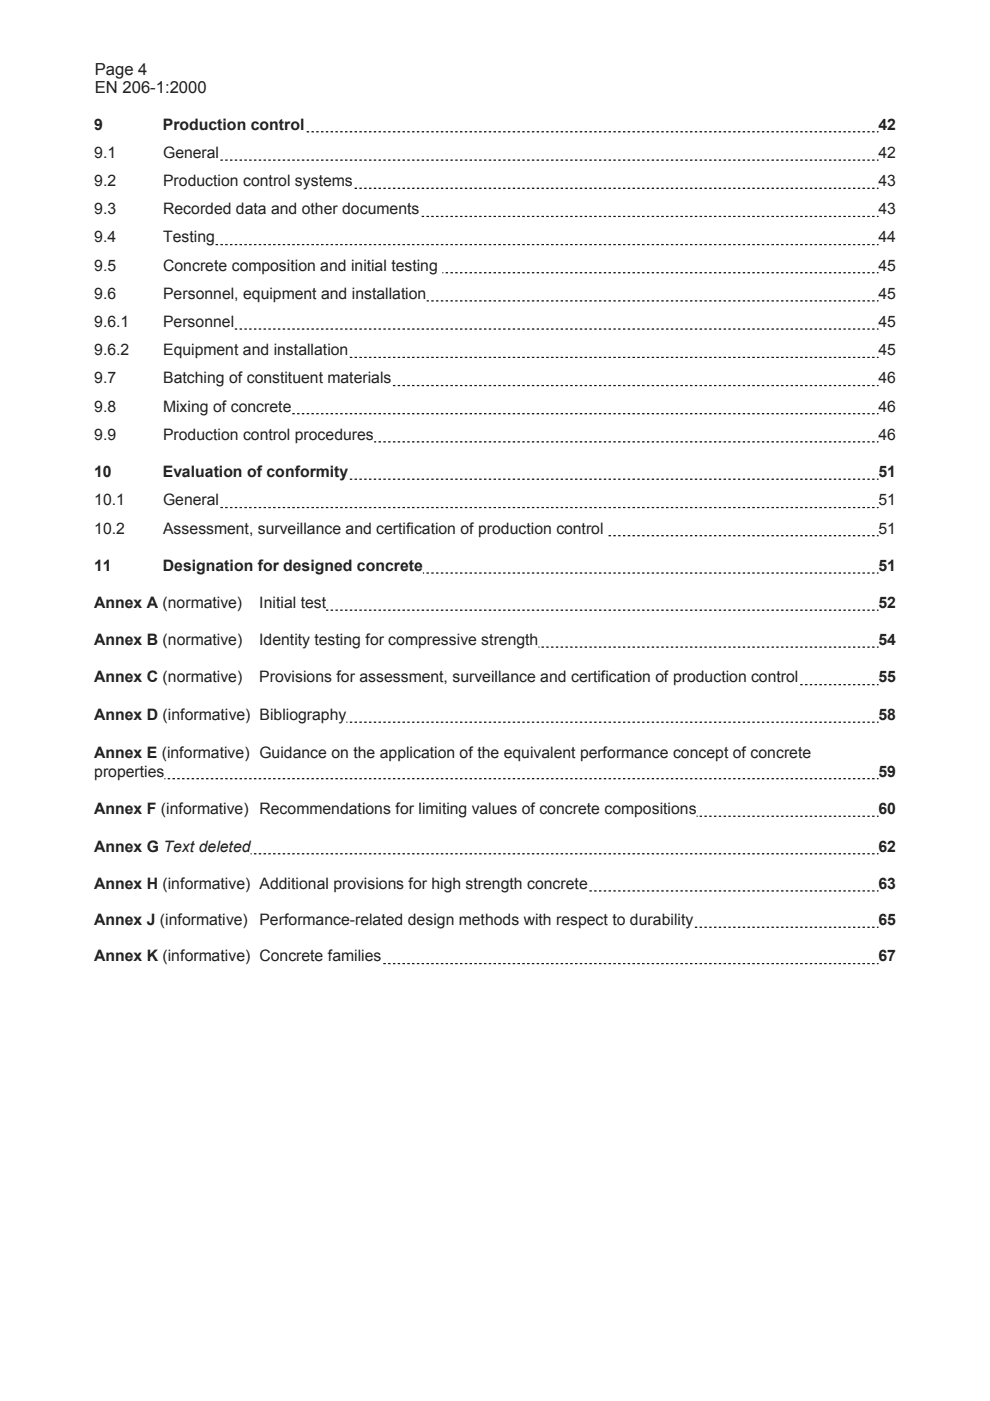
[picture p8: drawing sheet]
<svg xmlns="http://www.w3.org/2000/svg" width="210mm" height="297mm" viewBox="0 0 210 297" stroke-linecap="round" stroke-linejoin="round" font-family="sans-serif">
<defs><g id="words">
<g font-size="3.5" fill="#231f20">
<text x="20.1" y="15.9">Page 4</text>
<text x="20.1" y="19.8">EN 206-1:2000</text>
</g>
<g font-size="3.3" fill="#231f20">
<text x="20" y="27.5">9</text>
<text x="34.5" y="27.5">Production control</text>
<text x="186.3" y="27.5">42</text>
<text x="20" y="33.5">9.1</text>
<text x="34.6" y="33.5">General</text>
<text x="186.3" y="33.5">42</text>
<text x="20" y="39.5">9.2</text>
<text x="34.6" y="39.5">Production control systems</text>
<text x="186.3" y="39.5">43</text>
<text x="20" y="45.4">9.3</text>
<text x="34.6" y="45.4">Recorded data and other documents</text>
<text x="186.3" y="45.4">43</text>
<text x="20" y="51.4">9.4</text>
<text x="34.6" y="51.4">Testing</text>
<text x="186.3" y="51.4">44</text>
<text x="20" y="57.4">9.5</text>
<text x="34.6" y="57.4">Concrete composition and initial testing</text>
<text x="186.3" y="57.4">45</text>
<text x="20" y="63.3">9.6</text>
<text x="34.6" y="63.3">Personnel, equipment and installation</text>
<text x="186.3" y="63.3">45</text>
<text x="20" y="69.3">9.6.1</text>
<text x="34.6" y="69.3">Personnel</text>
<text x="186.3" y="69.3">45</text>
<text x="20" y="75.3">9.6.2</text>
<text x="34.6" y="75.3">Equipment and installation</text>
<text x="186.3" y="75.3">45</text>
<text x="20" y="81.3">9.7</text>
<text x="34.6" y="81.3">Batching of constituent materials</text>
<text x="186.3" y="81.3">46</text>
<text x="20" y="87.2">9.8</text>
<text x="34.6" y="87.2">Mixing of concrete</text>
<text x="186.3" y="87.2">46</text>
<text x="20" y="93.2">9.9</text>
<text x="34.6" y="93.2">Production control procedures</text>
<text x="186.3" y="93.2">46</text>
<text x="20" y="101.1">10</text>
<text x="34.5" y="101.1">Evaluation of conformity</text>
<text x="186.3" y="101.1">51</text>
<text x="20" y="107.1">10.1</text>
<text x="34.6" y="107.1">General</text>
<text x="186.3" y="107.1">51</text>
<text x="20" y="113.1">10.2</text>
<text x="34.6" y="113.1">Assessment, surveillance and certification of production control</text>
<text x="186.3" y="113.1">51</text>
<text x="20" y="121">11</text>
<text x="34.5" y="121">Designation for designed concrete</text>
<text x="186.3" y="121">51</text>
<text x="20" y="128.9">Annex A (normative)</text>
<text x="55" y="128.9">Initial test</text>
<text x="186.3" y="128.9">52</text>
<text x="20" y="136.7">Annex B (normative)</text>
<text x="55" y="136.7">Identity testing for compressive strength</text>
<text x="186.3" y="136.7">54</text>
<text x="20" y="144.7">Annex C (normative)</text>
<text x="55" y="144.7">Provisions for assessment, surveillance and certification of production control</text>
<text x="186.3" y="144.7">55</text>
<text x="20" y="152.7">Annex D (informative) Bibliography</text>
<text x="186.3" y="152.7">58</text>
<text x="20" y="160.7">Annex E (informative) Guidance on the application of the equivalent performance concept of concrete</text>
<text x="20" y="164.6">properties</text>
<text x="186.3" y="164.6">59</text>
<text x="20" y="172.6">Annex F (informative) Recommendations for limiting values of concrete compositions</text>
<text x="186.3" y="172.6">60</text>
<text x="20" y="180.6">Annex G Text deleted</text>
<text x="186.3" y="180.6">62</text>
<text x="20" y="188.4">Annex H (informative) Additional provisions for high strength concrete</text>
<text x="186.3" y="188.4">63</text>
<text x="20" y="196.1">Annex J (informative)</text>
<text x="55" y="196.1">Performance-related design methods with respect to durability</text>
<text x="186.3" y="196.1">65</text>
<text x="20" y="203.8">Annex K (informative) Concrete families</text>
<text x="186.3" y="203.8">67</text>
</g>
</g></defs>
<g fill="none" stroke="#000" stroke-width=".51">
<path d="M47 33.8v.3M48 33.8v.3M49 33.8v.3M50 33.8v.3M51.1 33.8v.3M52.1 33.8v.3M53.1 33.8v.3M54.1 33.8v.3M55.1 33.8v.3M56.1 33.8v.3M57.1 33.8v.3M58.2 33.8v.3"/>
<path d="M59.2 33.8v.3M60.2 33.8v.3M61.2 33.8v.3M62.2 33.8v.3M63.2 33.8v.3M64.3 33.8v.3M65.3 27.8v.3M65.3 33.8v.3M66.3 27.8v.3M66.3 33.8v.3M67.3 27.8v.3M67.3 33.8v.3"/>
<path d="M68.3 27.8v.3M68.3 33.8v.3M69.3 27.8v.3M69.3 33.8v.3M70.4 27.8v.3M70.4 33.8v.3M71.4 27.8v.3M71.4 33.8v.3M72.4 27.8v.3M72.4 33.8v.3M73.4 27.8v.3M73.4 33.8v.3"/>
<path d="M74.4 27.8v.3M74.4 33.8v.3M75.4 27.8v.3M75.4 33.8v.3M75.4 39.8v.2M76.5 27.8v.3M76.5 33.8v.3M76.5 39.8v.2M77.5 27.8v.3M77.5 33.8v.3M77.5 39.8v.2M78.5 27.8v.3"/>
<path d="M78.5 33.8v.3M78.5 39.8v.2M79.5 27.8v.3M79.5 33.8v.3M79.5 39.8v.2M80.5 27.8v.3M80.5 33.8v.3M80.5 39.8v.2M81.5 27.8v.3M81.5 33.8v.3M81.5 39.8v.2M82.5 27.8v.3"/>
<path d="M82.5 33.8v.3M82.5 39.8v.2M83.6 27.8v.3M83.6 33.8v.3M83.6 39.8v.2M84.6 27.8v.3M84.6 33.8v.3M84.6 39.8v.2M85.6 27.8v.3M85.6 33.8v.3M85.6 39.8v.2M86.6 27.8v.3"/>
<path d="M86.6 33.8v.3M86.6 39.8v.2M87.6 27.8v.3M87.6 33.8v.3M87.6 39.8v.2M88.6 27.8v.3M88.6 33.8v.3M88.6 39.8v.2M89.7 27.8v.3M89.7 33.8v.3M89.7 39.8v.2M90.7 27.8v.3"/>
<path d="M90.7 33.8v.3M90.7 39.8v.2M91.7 27.8v.3M91.7 33.8v.3M91.7 39.8v.2M92.7 27.8v.3M92.7 33.8v.3M92.7 39.8v.2M93.7 27.8v.3M93.7 33.8v.3M93.7 39.8v.2M94.7 27.8v.3"/>
<path d="M94.7 33.8v.3M94.7 39.8v.2M95.8 27.8v.3M95.8 33.8v.3M95.8 39.8v.2M96.8 27.8v.3M96.8 33.8v.3M96.8 39.8v.2M97.8 27.8v.3M97.8 33.8v.3M97.8 39.8v.2M98.8 27.8v.3"/>
<path d="M98.8 33.8v.3M98.8 39.8v.2M99.8 27.8v.3M99.8 33.8v.3M99.8 39.8v.2M100.8 27.8v.3M100.8 33.8v.3M100.8 39.8v.2M101.9 27.8v.3M101.9 33.8v.3M101.9 39.8v.2M102.9 27.8v.3"/>
<path d="M102.9 33.8v.3M102.9 39.8v.2M103.9 27.8v.3M103.9 33.8v.3M103.9 39.8v.2M104.9 27.8v.3M104.9 33.8v.3M104.9 39.8v.2M105.9 27.8v.3M105.9 33.8v.3M105.9 39.8v.2M106.9 27.8v.3"/>
<path d="M106.9 33.8v.3M106.9 39.8v.2M107.9 27.8v.3M107.9 33.8v.3M107.9 39.8v.2M109 27.8v.3M109 33.8v.3M109 39.8v.2M110 27.8v.3M110 33.8v.3M110 39.8v.2M111 27.8v.3"/>
<path d="M111 33.8v.3M111 39.8v.2M112 27.8v.3M112 33.8v.3M112 39.8v.2M113 27.8v.3M113 33.8v.3M113 39.8v.2M114 27.8v.3M114 33.8v.3M114 39.8v.2M115.1 27.8v.3"/>
<path d="M115.1 33.8v.3M115.1 39.8v.2M116.1 27.8v.3M116.1 33.8v.3M116.1 39.8v.2M117.1 27.8v.3M117.1 33.8v.3M117.1 39.8v.2M118.1 27.8v.3M118.1 33.8v.3M118.1 39.8v.2M119.1 27.8v.3"/>
<path d="M119.1 33.8v.3M119.1 39.8v.2M120.1 27.8v.3M120.1 33.8v.3M120.1 39.8v.2M121.2 27.8v.3M121.2 33.8v.3M121.2 39.8v.2M122.2 27.8v.3M122.2 33.8v.3M122.2 39.8v.2M123.2 27.8v.3"/>
<path d="M123.2 33.8v.3M123.2 39.8v.2M124.2 27.8v.3M124.2 33.8v.3M124.2 39.8v.2M125.2 27.8v.3M125.2 33.8v.3M125.2 39.8v.2M126.2 27.8v.3M126.2 33.8v.3M126.2 39.8v.2M127.3 27.8v.3"/>
<path d="M127.3 33.8v.3M127.3 39.8v.2M128.3 27.8v.3M128.3 33.8v.3M128.3 39.8v.2M129.3 27.8v.3M129.3 33.8v.3M129.3 39.8v.2M130.3 27.8v.3M130.3 33.8v.3M130.3 39.8v.2M131.3 27.8v.3"/>
<path d="M131.3 33.8v.3M131.3 39.8v.2M132.3 27.8v.3M132.3 33.8v.3M132.3 39.8v.2M133.3 27.8v.3M133.3 33.8v.3M133.3 39.8v.2M134.4 27.8v.3M134.4 33.8v.3M134.4 39.8v.2M135.4 27.8v.3"/>
<path d="M135.4 33.8v.3M135.4 39.8v.2M136.4 27.8v.3M136.4 33.8v.3M136.4 39.8v.2M137.4 27.8v.3M137.4 33.8v.3M137.4 39.8v.2M138.4 27.8v.3M138.4 33.8v.3M138.4 39.8v.2M139.4 27.8v.3"/>
<path d="M139.4 33.8v.3M139.4 39.8v.2M140.5 27.8v.3M140.5 33.8v.3M140.5 39.8v.2M141.5 27.8v.3M141.5 33.8v.3M141.5 39.8v.2M142.5 27.8v.3M142.5 33.8v.3M142.5 39.8v.2M143.5 27.8v.3"/>
<path d="M143.5 33.8v.3M143.5 39.8v.2M144.5 27.8v.3M144.5 33.8v.3M144.5 39.8v.2M145.5 27.8v.3M145.5 33.8v.3M145.5 39.8v.2M146.6 27.8v.3M146.6 33.8v.3M146.6 39.8v.2M147.6 27.8v.3"/>
<path d="M147.6 33.8v.3M147.6 39.8v.2M148.6 27.8v.3M148.6 33.8v.3M148.6 39.8v.2M149.6 27.8v.3M149.6 33.8v.3M149.6 39.8v.2M150.6 27.8v.3M150.6 33.8v.3M150.6 39.8v.2M151.6 27.8v.3"/>
<path d="M151.6 33.8v.3M151.6 39.8v.2M152.7 27.8v.3M152.7 33.8v.3M152.7 39.8v.2M153.7 27.8v.3M153.7 33.8v.3M153.7 39.8v.2M154.7 27.8v.3M154.7 33.8v.3M154.7 39.8v.2M155.7 27.8v.3"/>
<path d="M155.7 33.8v.3M155.7 39.8v.2M156.7 27.8v.3M156.7 33.8v.3M156.7 39.8v.2M157.7 27.8v.3M157.7 33.8v.3M157.7 39.8v.2M158.7 27.8v.3M158.7 33.8v.3M158.7 39.8v.2M159.8 27.8v.3"/>
<path d="M159.8 33.8v.3M159.8 39.8v.2M160.8 27.8v.3M160.8 33.8v.3M160.8 39.8v.2M161.8 27.8v.3M161.8 33.8v.3M161.8 39.8v.2M162.8 27.8v.3M162.8 33.8v.3M162.8 39.8v.2M163.8 27.8v.3"/>
<path d="M163.8 33.8v.3M163.8 39.8v.2M164.8 27.8v.3M164.8 33.8v.3M164.8 39.8v.2M165.9 27.8v.3M165.9 33.8v.3M165.9 39.8v.2M166.9 27.8v.3M166.9 33.8v.3M166.9 39.8v.2M167.9 27.8v.3"/>
<path d="M167.9 33.8v.3M167.9 39.8v.2M168.9 27.8v.3M168.9 33.8v.3M168.9 39.8v.2M169.9 27.8v.3M169.9 33.8v.3M169.9 39.8v.2M170.9 27.8v.3M170.9 33.8v.3M170.9 39.8v.2M172 27.8v.3"/>
<path d="M172 33.8v.3M172 39.8v.2M173 27.8v.3M173 33.8v.3M173 39.8v.2M174 27.8v.3M174 33.8v.3M174 39.8v.2M175 27.8v.3M175 33.8v.3M175 39.8v.2M176 27.8v.3"/>
<path d="M176 33.8v.3M176 39.8v.2M177 27.8v.3M177 33.8v.3M177 39.8v.2M178.1 27.8v.3M178.1 33.8v.3M178.1 39.8v.2M179.1 27.8v.3M179.1 33.8v.3M179.1 39.8v.2M180.1 27.8v.3"/>
<path d="M180.1 33.8v.3M180.1 39.8v.2M181.1 27.8v.3M181.1 33.8v.3M181.1 39.8v.2M182.1 27.8v.3M182.1 33.8v.3M182.1 39.8v.2M183.1 27.8v.3M183.1 33.8v.3M183.1 39.8v.2M184.1 27.8v.3"/>
<path d="M184.1 33.8v.3M184.1 39.8v.2M185.2 27.8v.3M185.2 33.8v.3M185.2 39.8v.2M46 51.7v.3M47 51.7v.3M48 51.7v.3M49 51.7v.3M50 51.7v.3M51.1 51.7v.3M52.1 51.7v.3"/>
<path d="M53.1 51.7v.3M54.1 51.7v.3M55.1 51.7v.3M56.1 51.7v.3M57.1 51.7v.3M58.2 51.7v.3M59.2 51.7v.3M60.2 51.7v.3M61.2 51.7v.3M62.2 51.7v.3M63.2 51.7v.3M64.3 51.7v.3"/>
<path d="M65.3 51.7v.3M66.3 51.7v.3M67.3 51.7v.3M68.3 51.7v.3M69.3 51.7v.3M70.4 51.7v.3M71.4 51.7v.3M72.4 51.7v.3M73.4 51.7v.3M74.4 51.7v.3M75.4 51.7v.3M76.5 51.7v.3"/>
<path d="M77.5 51.7v.3M78.5 51.7v.3M79.5 51.7v.3M80.5 51.7v.3M81.5 51.7v.3M82.5 51.7v.3M83.6 51.7v.3M84.6 51.7v.3M85.6 51.7v.3M86.6 51.7v.3M87.6 51.7v.3M88.6 51.7v.3"/>
<path d="M89.7 45.8v.2M89.7 51.7v.3M90.7 45.8v.2M90.7 51.7v.3M91.7 45.8v.2M91.7 51.7v.3M92.7 45.8v.2M92.7 51.7v.3M93.7 45.8v.2M93.7 51.7v.3M94.7 45.8v.2M94.7 51.7v.3"/>
<path d="M94.7 57.7v.3M95.8 45.8v.2M95.8 51.7v.3M95.8 57.7v.3M96.8 45.8v.2M96.8 51.7v.3M96.8 57.7v.3M97.8 45.8v.2M97.8 51.7v.3M97.8 57.7v.3M98.8 45.8v.2M98.8 51.7v.3"/>
<path d="M98.8 57.7v.3M99.8 45.8v.2M99.8 51.7v.3M99.8 57.7v.3M100.8 45.8v.2M100.8 51.7v.3M100.8 57.7v.3M101.9 45.8v.2M101.9 51.7v.3M101.9 57.7v.3M102.9 45.8v.2M102.9 51.7v.3"/>
<path d="M102.9 57.7v.3M103.9 45.8v.2M103.9 51.7v.3M103.9 57.7v.3M104.9 45.8v.2M104.9 51.7v.3M104.9 57.7v.3M105.9 45.8v.2M105.9 51.7v.3M105.9 57.7v.3M106.9 45.8v.2M106.9 51.7v.3"/>
<path d="M106.9 57.7v.3M107.9 45.8v.2M107.9 51.7v.3M107.9 57.7v.3M109 45.8v.2M109 51.7v.3M109 57.7v.3M110 45.8v.2M110 51.7v.3M110 57.7v.3M111 45.8v.2M111 51.7v.3"/>
<path d="M111 57.7v.3M112 45.8v.2M112 51.7v.3M112 57.7v.3M113 45.8v.2M113 51.7v.3M113 57.7v.3M114 45.8v.2M114 51.7v.3M114 57.7v.3M115.1 45.8v.2M115.1 51.7v.3"/>
<path d="M115.1 57.7v.3M116.1 45.8v.2M116.1 51.7v.3M116.1 57.7v.3M117.1 45.8v.2M117.1 51.7v.3M117.1 57.7v.3M118.1 45.8v.2M118.1 51.7v.3M118.1 57.7v.3M119.1 45.8v.2M119.1 51.7v.3"/>
<path d="M119.1 57.7v.3M120.1 45.8v.2M120.1 51.7v.3M120.1 57.7v.3M121.2 45.8v.2M121.2 51.7v.3M121.2 57.7v.3M122.2 45.8v.2M122.2 51.7v.3M122.2 57.7v.3M123.2 45.8v.2M123.2 51.7v.3"/>
<path d="M123.2 57.7v.3M124.2 45.8v.2M124.2 51.7v.3M124.2 57.7v.3M125.2 45.8v.2M125.2 51.7v.3M125.2 57.7v.3M126.2 45.8v.2M126.2 51.7v.3M126.2 57.7v.3M127.3 45.8v.2M127.3 51.7v.3"/>
<path d="M127.3 57.7v.3M128.3 45.8v.2M128.3 51.7v.3M128.3 57.7v.3M129.3 45.8v.2M129.3 51.7v.3M129.3 57.7v.3M130.3 45.8v.2M130.3 51.7v.3M130.3 57.7v.3M131.3 45.8v.2M131.3 51.7v.3"/>
<path d="M131.3 57.7v.3M132.3 45.8v.2M132.3 51.7v.3M132.3 57.7v.3M133.3 45.8v.2M133.3 51.7v.3M133.3 57.7v.3M134.4 45.8v.2M134.4 51.7v.3M134.4 57.7v.3M135.4 45.8v.2M135.4 51.7v.3"/>
<path d="M135.4 57.7v.3M136.4 45.8v.2M136.4 51.7v.3M136.4 57.7v.3M137.4 45.8v.2M137.4 51.7v.3M137.4 57.7v.3M138.4 45.8v.2M138.4 51.7v.3M138.4 57.7v.3M139.4 45.8v.2M139.4 51.7v.3"/>
<path d="M139.4 57.7v.3M140.5 45.8v.2M140.5 51.7v.3M140.5 57.7v.3M141.5 45.8v.2M141.5 51.7v.3M141.5 57.7v.3M142.5 45.8v.2M142.5 51.7v.3M142.5 57.7v.3M143.5 45.8v.2M143.5 51.7v.3"/>
<path d="M143.5 57.7v.3M144.5 45.8v.2M144.5 51.7v.3M144.5 57.7v.3M145.5 45.8v.2M145.5 51.7v.3M145.5 57.7v.3M146.6 45.8v.2M146.6 51.7v.3M146.6 57.7v.3M147.6 45.8v.2M147.6 51.7v.3"/>
<path d="M147.6 57.7v.3M148.6 45.8v.2M148.6 51.7v.3M148.6 57.7v.3M149.6 45.8v.2M149.6 51.7v.3M149.6 57.7v.3M150.6 45.8v.2M150.6 51.7v.3M150.6 57.7v.3M151.6 45.8v.2M151.6 51.7v.3"/>
<path d="M151.6 57.7v.3M152.7 45.8v.2M152.7 51.7v.3M152.7 57.7v.3M153.7 45.8v.2M153.7 51.7v.3M153.7 57.7v.3M154.7 45.8v.2M154.7 51.7v.3M154.7 57.7v.3M155.7 45.8v.2M155.7 51.7v.3"/>
<path d="M155.7 57.7v.3M156.7 45.8v.2M156.7 51.7v.3M156.7 57.7v.3M157.7 45.8v.2M157.7 51.7v.3M157.7 57.7v.3M158.7 45.8v.2M158.7 51.7v.3M158.7 57.7v.3M159.8 45.8v.2M159.8 51.7v.3"/>
<path d="M159.8 57.7v.3M160.8 45.8v.2M160.8 51.7v.3M160.8 57.7v.3M161.8 45.8v.2M161.8 51.7v.3M161.8 57.7v.3M162.8 45.8v.2M162.8 51.7v.3M162.8 57.7v.3M163.8 45.8v.2M163.8 51.7v.3"/>
<path d="M163.8 57.7v.3M164.8 45.8v.2M164.8 51.7v.3M164.8 57.7v.3M165.9 45.8v.2M165.9 51.7v.3M165.9 57.7v.3M166.9 45.8v.2M166.9 51.7v.3M166.9 57.7v.3M167.9 45.8v.2M167.9 51.7v.3"/>
<path d="M167.9 57.7v.3M168.9 45.8v.2M168.9 51.7v.3M168.9 57.7v.3M169.9 45.8v.2M169.9 51.7v.3M169.9 57.7v.3M170.9 45.8v.2M170.9 51.7v.3M170.9 57.7v.3M172 45.8v.2M172 51.7v.3"/>
<path d="M172 57.7v.3M173 45.8v.2M173 51.7v.3M173 57.7v.3M174 45.8v.2M174 51.7v.3M174 57.7v.3M175 45.8v.2M175 51.7v.3M175 57.7v.3M176 45.8v.2M176 51.7v.3"/>
<path d="M176 57.7v.3M177 45.8v.2M177 51.7v.3M177 57.7v.3M178.1 45.8v.2M178.1 51.7v.3M178.1 57.7v.3M179.1 45.8v.2M179.1 51.7v.3M179.1 57.7v.3M180.1 45.8v.2M180.1 51.7v.3"/>
<path d="M180.1 57.7v.3M181.1 45.8v.2M181.1 51.7v.3M181.1 57.7v.3M182.1 45.8v.2M182.1 51.7v.3M182.1 57.7v.3M183.1 45.8v.2M183.1 51.7v.3M183.1 57.7v.3M184.1 45.8v.2M184.1 51.7v.3"/>
<path d="M184.1 57.7v.3M185.2 45.8v.2M185.2 51.7v.3M185.2 57.7v.3M50 69.6v.3M51.1 69.6v.3M52.1 69.6v.3M53.1 69.6v.3M54.1 69.6v.3M55.1 69.6v.3M56.1 69.6v.3M57.1 69.6v.3"/>
<path d="M58.2 69.6v.3M59.2 69.6v.3M60.2 69.6v.3M61.2 69.6v.3M62.2 69.6v.3M63.2 69.6v.3M64.3 69.6v.3M65.3 69.6v.3M66.3 69.6v.3M67.3 69.6v.3M68.3 69.6v.3M69.3 69.6v.3"/>
<path d="M70.4 69.6v.3M71.4 69.6v.3M72.4 69.6v.3M73.4 69.6v.3M74.4 69.6v.3M74.4 75.6v.3M75.4 69.6v.3M75.4 75.6v.3M76.5 69.6v.3M76.5 75.6v.3M77.5 69.6v.3M77.5 75.6v.3"/>
<path d="M78.5 69.6v.3M78.5 75.6v.3M79.5 69.6v.3M79.5 75.6v.3M80.5 69.6v.3M80.5 75.6v.3M81.5 69.6v.3M81.5 75.6v.3M82.5 69.6v.3M82.5 75.6v.3M83.6 69.6v.3M83.6 75.6v.3"/>
<path d="M84.6 69.6v.3M84.6 75.6v.3M85.6 69.6v.3M85.6 75.6v.3M86.6 69.6v.3M86.6 75.6v.3M87.6 69.6v.3M87.6 75.6v.3M88.6 69.6v.3M88.6 75.6v.3M89.7 69.6v.3M89.7 75.6v.3"/>
<path d="M90.7 69.6v.3M90.7 75.6v.3M91.7 63.7v.2M91.7 69.6v.3M91.7 75.6v.3M92.7 63.7v.2M92.7 69.6v.3M92.7 75.6v.3M93.7 63.7v.2M93.7 69.6v.3M93.7 75.6v.3M94.7 63.7v.2"/>
<path d="M94.7 69.6v.3M94.7 75.6v.3M95.8 63.7v.2M95.8 69.6v.3M95.8 75.6v.3M96.8 63.7v.2M96.8 69.6v.3M96.8 75.6v.3M97.8 63.7v.2M97.8 69.6v.3M97.8 75.6v.3M98.8 63.7v.2"/>
<path d="M98.8 69.6v.3M98.8 75.6v.3M99.8 63.7v.2M99.8 69.6v.3M99.8 75.6v.3M100.8 63.7v.2M100.8 69.6v.3M100.8 75.6v.3M101.9 63.7v.2M101.9 69.6v.3M101.9 75.6v.3M102.9 63.7v.2"/>
<path d="M102.9 69.6v.3M102.9 75.6v.3M103.9 63.7v.2M103.9 69.6v.3M103.9 75.6v.3M104.9 63.7v.2M104.9 69.6v.3M104.9 75.6v.3M105.9 63.7v.2M105.9 69.6v.3M105.9 75.6v.3M106.9 63.7v.2"/>
<path d="M106.9 69.6v.3M106.9 75.6v.3M107.9 63.7v.2M107.9 69.6v.3M107.9 75.6v.3M109 63.7v.2M109 69.6v.3M109 75.6v.3M110 63.7v.2M110 69.6v.3M110 75.6v.3M111 63.7v.2"/>
<path d="M111 69.6v.3M111 75.6v.3M112 63.7v.2M112 69.6v.3M112 75.6v.3M113 63.7v.2M113 69.6v.3M113 75.6v.3M114 63.7v.2M114 69.6v.3M114 75.6v.3M115.1 63.7v.2"/>
<path d="M115.1 69.6v.3M115.1 75.6v.3M116.1 63.7v.2M116.1 69.6v.3M116.1 75.6v.3M117.1 63.7v.2M117.1 69.6v.3M117.1 75.6v.3M118.1 63.7v.2M118.1 69.6v.3M118.1 75.6v.3M119.1 63.7v.2"/>
<path d="M119.1 69.6v.3M119.1 75.6v.3M120.1 63.7v.2M120.1 69.6v.3M120.1 75.6v.3M121.2 63.7v.2M121.2 69.6v.3M121.2 75.6v.3M122.2 63.7v.2M122.2 69.6v.3M122.2 75.6v.3M123.2 63.7v.2"/>
<path d="M123.2 69.6v.3M123.2 75.6v.3M124.2 63.7v.2M124.2 69.6v.3M124.2 75.6v.3M125.2 63.7v.2M125.2 69.6v.3M125.2 75.6v.3M126.2 63.7v.2M126.2 69.6v.3M126.2 75.6v.3M127.3 63.7v.2"/>
<path d="M127.3 69.6v.3M127.3 75.6v.3M128.3 63.7v.2M128.3 69.6v.3M128.3 75.6v.3M129.3 63.7v.2M129.3 69.6v.3M129.3 75.6v.3M130.3 63.7v.2M130.3 69.6v.3M130.3 75.6v.3M131.3 63.7v.2"/>
<path d="M131.3 69.6v.3M131.3 75.6v.3M132.3 63.7v.2M132.3 69.6v.3M132.3 75.6v.3M133.3 63.7v.2M133.3 69.6v.3M133.3 75.6v.3M134.4 63.7v.2M134.4 69.6v.3M134.4 75.6v.3M135.4 63.7v.2"/>
<path d="M135.4 69.6v.3M135.4 75.6v.3M136.4 63.7v.2M136.4 69.6v.3M136.4 75.6v.3M137.4 63.7v.2M137.4 69.6v.3M137.4 75.6v.3M138.4 63.7v.2M138.4 69.6v.3M138.4 75.6v.3M139.4 63.7v.2"/>
<path d="M139.4 69.6v.3M139.4 75.6v.3M140.5 63.7v.2M140.5 69.6v.3M140.5 75.6v.3M141.5 63.7v.2M141.5 69.6v.3M141.5 75.6v.3M142.5 63.7v.2M142.5 69.6v.3M142.5 75.6v.3M143.5 63.7v.2"/>
<path d="M143.5 69.6v.3M143.5 75.6v.3M144.5 63.7v.2M144.5 69.6v.3M144.5 75.6v.3M145.5 63.7v.2M145.5 69.6v.3M145.5 75.6v.3M146.6 63.7v.2M146.6 69.6v.3M146.6 75.6v.3M147.6 63.7v.2"/>
<path d="M147.6 69.6v.3M147.6 75.6v.3M148.6 63.7v.2M148.6 69.6v.3M148.6 75.6v.3M149.6 63.7v.2M149.6 69.6v.3M149.6 75.6v.3M150.6 63.7v.2M150.6 69.6v.3M150.6 75.6v.3M151.6 63.7v.2"/>
<path d="M151.6 69.6v.3M151.6 75.6v.3M152.7 63.7v.2M152.7 69.6v.3M152.7 75.6v.3M153.7 63.7v.2M153.7 69.6v.3M153.7 75.6v.3M154.7 63.7v.2M154.7 69.6v.3M154.7 75.6v.3M155.7 63.7v.2"/>
<path d="M155.7 69.6v.3M155.7 75.6v.3M156.7 63.7v.2M156.7 69.6v.3M156.7 75.6v.3M157.7 63.7v.2M157.7 69.6v.3M157.7 75.6v.3M158.7 63.7v.2M158.7 69.6v.3M158.7 75.6v.3M159.8 63.7v.2"/>
<path d="M159.8 69.6v.3M159.8 75.6v.3M160.8 63.7v.2M160.8 69.6v.3M160.8 75.6v.3M161.8 63.7v.2M161.8 69.6v.3M161.8 75.6v.3M162.8 63.7v.2M162.8 69.6v.3M162.8 75.6v.3M163.8 63.7v.2"/>
<path d="M163.8 69.6v.3M163.8 75.6v.3M164.8 63.7v.2M164.8 69.6v.3M164.8 75.6v.3M165.9 63.7v.2M165.9 69.6v.3M165.9 75.6v.3M166.9 63.7v.2M166.9 69.6v.3M166.9 75.6v.3M167.9 63.7v.2"/>
<path d="M167.9 69.6v.3M167.9 75.6v.3M168.9 63.7v.2M168.9 69.6v.3M168.9 75.6v.3M169.9 63.7v.2M169.9 69.6v.3M169.9 75.6v.3M170.9 63.7v.2M170.9 69.6v.3M170.9 75.6v.3M172 63.7v.2"/>
<path d="M172 69.6v.3M172 75.6v.3M173 63.7v.2M173 69.6v.3M173 75.6v.3M174 63.7v.2M174 69.6v.3M174 75.6v.3M175 63.7v.2M175 69.6v.3M175 75.6v.3M176 63.7v.2"/>
<path d="M176 69.6v.3M176 75.6v.3M177 63.7v.2M177 69.6v.3M177 75.6v.3M178.1 63.7v.2M178.1 69.6v.3M178.1 75.6v.3M179.1 63.7v.2M179.1 69.6v.3M179.1 75.6v.3M180.1 63.7v.2"/>
<path d="M180.1 69.6v.3M180.1 75.6v.3M181.1 63.7v.2M181.1 69.6v.3M181.1 75.6v.3M182.1 63.7v.2M182.1 69.6v.3M182.1 75.6v.3M183.1 63.7v.2M183.1 69.6v.3M183.1 75.6v.3M184.1 63.7v.2"/>
<path d="M184.1 69.6v.3M184.1 75.6v.3M185.2 63.7v.2M185.2 69.6v.3M185.2 75.6v.3M62.2 87.6v.2M63.2 87.6v.2M64.3 87.6v.2M65.3 87.6v.2M66.3 87.6v.2M67.3 87.6v.2M68.3 87.6v.2"/>
<path d="M69.3 87.6v.2M70.4 87.6v.2M71.4 87.6v.2M72.4 87.6v.2M73.4 87.6v.2M74.4 87.6v.2M75.4 87.6v.2M76.5 87.6v.2M77.5 87.6v.2M78.5 87.6v.2M79.5 87.6v.2M80.5 87.6v.2"/>
<path d="M80.5 93.6v.2M81.5 87.6v.2M81.5 93.6v.2M82.5 87.6v.2M82.5 93.6v.2M83.6 81.6v.3M83.6 87.6v.2M83.6 93.6v.2M84.6 81.6v.3M84.6 87.6v.2M84.6 93.6v.2M85.6 81.6v.3"/>
<path d="M85.6 87.6v.2M85.6 93.6v.2M86.6 81.6v.3M86.6 87.6v.2M86.6 93.6v.2M87.6 81.6v.3M87.6 87.6v.2M87.6 93.6v.2M88.6 81.6v.3M88.6 87.6v.2M88.6 93.6v.2M89.7 81.6v.3"/>
<path d="M89.7 87.6v.2M89.7 93.6v.2M90.7 81.6v.3M90.7 87.6v.2M90.7 93.6v.2M91.7 81.6v.3M91.7 87.6v.2M91.7 93.6v.2M92.7 81.6v.3M92.7 87.6v.2M92.7 93.6v.2M93.7 81.6v.3"/>
<path d="M93.7 87.6v.2M93.7 93.6v.2M94.7 81.6v.3M94.7 87.6v.2M94.7 93.6v.2M95.8 81.6v.3M95.8 87.6v.2M95.8 93.6v.2M96.8 81.6v.3M96.8 87.6v.2M96.8 93.6v.2M97.8 81.6v.3"/>
<path d="M97.8 87.6v.2M97.8 93.6v.2M98.8 81.6v.3M98.8 87.6v.2M98.8 93.6v.2M99.8 81.6v.3M99.8 87.6v.2M99.8 93.6v.2M100.8 81.6v.3M100.8 87.6v.2M100.8 93.6v.2M101.9 81.6v.3"/>
<path d="M101.9 87.6v.2M101.9 93.6v.2M102.9 81.6v.3M102.9 87.6v.2M102.9 93.6v.2M103.9 81.6v.3M103.9 87.6v.2M103.9 93.6v.2M104.9 81.6v.3M104.9 87.6v.2M104.9 93.6v.2M105.9 81.6v.3"/>
<path d="M105.9 87.6v.2M105.9 93.6v.2M106.9 81.6v.3M106.9 87.6v.2M106.9 93.6v.2M107.9 81.6v.3M107.9 87.6v.2M107.9 93.6v.2M109 81.6v.3M109 87.6v.2M109 93.6v.2M110 81.6v.3"/>
<path d="M110 87.6v.2M110 93.6v.2M111 81.6v.3M111 87.6v.2M111 93.6v.2M112 81.6v.3M112 87.6v.2M112 93.6v.2M113 81.6v.3M113 87.6v.2M113 93.6v.2M114 81.6v.3"/>
<path d="M114 87.6v.2M114 93.6v.2M115.1 81.6v.3M115.1 87.6v.2M115.1 93.6v.2M116.1 81.6v.3M116.1 87.6v.2M116.1 93.6v.2M117.1 81.6v.3M117.1 87.6v.2M117.1 93.6v.2M118.1 81.6v.3"/>
<path d="M118.1 87.6v.2M118.1 93.6v.2M119.1 81.6v.3M119.1 87.6v.2M119.1 93.6v.2M120.1 81.6v.3M120.1 87.6v.2M120.1 93.6v.2M121.2 81.6v.3M121.2 87.6v.2M121.2 93.6v.2M122.2 81.6v.3"/>
<path d="M122.2 87.6v.2M122.2 93.6v.2M123.2 81.6v.3M123.2 87.6v.2M123.2 93.6v.2M124.2 81.6v.3M124.2 87.6v.2M124.2 93.6v.2M125.2 81.6v.3M125.2 87.6v.2M125.2 93.6v.2M126.2 81.6v.3"/>
<path d="M126.2 87.6v.2M126.2 93.6v.2M127.3 81.6v.3M127.3 87.6v.2M127.3 93.6v.2M128.3 81.6v.3M128.3 87.6v.2M128.3 93.6v.2M129.3 81.6v.3M129.3 87.6v.2M129.3 93.6v.2M130.3 81.6v.3"/>
<path d="M130.3 87.6v.2M130.3 93.6v.2M131.3 81.6v.3M131.3 87.6v.2M131.3 93.6v.2M132.3 81.6v.3M132.3 87.6v.2M132.3 93.6v.2M133.3 81.6v.3M133.3 87.6v.2M133.3 93.6v.2M134.4 81.6v.3"/>
<path d="M134.4 87.6v.2M134.4 93.6v.2M135.4 81.6v.3M135.4 87.6v.2M135.4 93.6v.2M136.4 81.6v.3M136.4 87.6v.2M136.4 93.6v.2M137.4 81.6v.3M137.4 87.6v.2M137.4 93.6v.2M138.4 81.6v.3"/>
<path d="M138.4 87.6v.2M138.4 93.6v.2M139.4 81.6v.3M139.4 87.6v.2M139.4 93.6v.2M140.5 81.6v.3M140.5 87.6v.2M140.5 93.6v.2M141.5 81.6v.3M141.5 87.6v.2M141.5 93.6v.2M142.5 81.6v.3"/>
<path d="M142.5 87.6v.2M142.5 93.6v.2M143.5 81.6v.3M143.5 87.6v.2M143.5 93.6v.2M144.5 81.6v.3M144.5 87.6v.2M144.5 93.6v.2M145.5 81.6v.3M145.5 87.6v.2M145.5 93.6v.2M146.6 81.6v.3"/>
<path d="M146.6 87.6v.2M146.6 93.6v.2M147.6 81.6v.3M147.6 87.6v.2M147.6 93.6v.2M148.6 81.6v.3M148.6 87.6v.2M148.6 93.6v.2M149.6 81.6v.3M149.6 87.6v.2M149.6 93.6v.2M150.6 81.6v.3"/>
<path d="M150.6 87.6v.2M150.6 93.6v.2M151.6 81.6v.3M151.6 87.6v.2M151.6 93.6v.2M152.7 81.6v.3M152.7 87.6v.2M152.7 93.6v.2M153.7 81.6v.3M153.7 87.6v.2M153.7 93.6v.2M154.7 81.6v.3"/>
<path d="M154.7 87.6v.2M154.7 93.6v.2M155.7 81.6v.3M155.7 87.6v.2M155.7 93.6v.2M156.7 81.6v.3M156.7 87.6v.2M156.7 93.6v.2M157.7 81.6v.3M157.7 87.6v.2M157.7 93.6v.2M158.7 81.6v.3"/>
<path d="M158.7 87.6v.2M158.7 93.6v.2M159.8 81.6v.3M159.8 87.6v.2M159.8 93.6v.2M160.8 81.6v.3M160.8 87.6v.2M160.8 93.6v.2M161.8 81.6v.3M161.8 87.6v.2M161.8 93.6v.2M162.8 81.6v.3"/>
<path d="M162.8 87.6v.2M162.8 93.6v.2M163.8 81.6v.3M163.8 87.6v.2M163.8 93.6v.2M164.8 81.6v.3M164.8 87.6v.2M164.8 93.6v.2M165.9 81.6v.3M165.9 87.6v.2M165.9 93.6v.2M166.9 81.6v.3"/>
<path d="M166.9 87.6v.2M166.9 93.6v.2M167.9 81.6v.3M167.9 87.6v.2M167.9 93.6v.2M168.9 81.6v.3M168.9 87.6v.2M168.9 93.6v.2M169.9 81.6v.3M169.9 87.6v.2M169.9 93.6v.2M170.9 81.6v.3"/>
<path d="M170.9 87.6v.2M170.9 93.6v.2M172 81.6v.3M172 87.6v.2M172 93.6v.2M173 81.6v.3M173 87.6v.2M173 93.6v.2M174 81.6v.3M174 87.6v.2M174 93.6v.2M175 81.6v.3"/>
<path d="M175 87.6v.2M175 93.6v.2M176 81.6v.3M176 87.6v.2M176 93.6v.2M177 81.6v.3M177 87.6v.2M177 93.6v.2M178.1 81.6v.3M178.1 87.6v.2M178.1 93.6v.2M179.1 81.6v.3"/>
<path d="M179.1 87.6v.2M179.1 93.6v.2M180.1 81.6v.3M180.1 87.6v.2M180.1 93.6v.2M181.1 81.6v.3M181.1 87.6v.2M181.1 93.6v.2M182.1 81.6v.3M182.1 87.6v.2M182.1 93.6v.2M183.1 81.6v.3"/>
<path d="M183.1 87.6v.2M183.1 93.6v.2M184.1 81.6v.3M184.1 87.6v.2M184.1 93.6v.2M185.2 81.6v.3M185.2 87.6v.2M185.2 93.6v.2M47 107.5v.2M48 107.5v.2M49 107.5v.2M50 107.5v.2"/>
<path d="M51.1 107.5v.2M52.1 107.5v.2M53.1 107.5v.2M54.1 107.5v.2M55.1 107.5v.2M56.1 107.5v.2M57.1 107.5v.2M58.2 107.5v.2M59.2 107.5v.2M60.2 107.5v.2M61.2 107.5v.2M62.2 107.5v.2"/>
<path d="M63.2 107.5v.2M64.3 107.5v.2M65.3 107.5v.2M66.3 107.5v.2M67.3 107.5v.2M68.3 107.5v.2M69.3 107.5v.2M70.4 107.5v.2M71.4 107.5v.2M72.4 107.5v.2M73.4 107.5v.2M74.4 101.5v.2"/>
<path d="M74.4 107.5v.2M75.4 101.5v.2M75.4 107.5v.2M76.5 101.5v.2M76.5 107.5v.2M77.5 101.5v.2M77.5 107.5v.2M78.5 101.5v.2M78.5 107.5v.2M79.5 101.5v.2M79.5 107.5v.2M80.5 101.5v.2"/>
<path d="M80.5 107.5v.2M81.5 101.5v.2M81.5 107.5v.2M82.5 101.5v.2M82.5 107.5v.2M83.6 101.5v.2M83.6 107.5v.2M84.6 101.5v.2M84.6 107.5v.2M85.6 101.5v.2M85.6 107.5v.2M86.6 101.5v.2"/>
<path d="M86.6 107.5v.2M87.6 101.5v.2M87.6 107.5v.2M88.6 101.5v.2M88.6 107.5v.2M89.7 101.5v.2M89.7 107.5v.2M90.7 101.5v.2M90.7 107.5v.2M91.7 101.5v.2M91.7 107.5v.2M92.7 101.5v.2"/>
<path d="M92.7 107.5v.2M93.7 101.5v.2M93.7 107.5v.2M94.7 101.5v.2M94.7 107.5v.2M95.8 101.5v.2M95.8 107.5v.2M96.8 101.5v.2M96.8 107.5v.2M97.8 101.5v.2M97.8 107.5v.2M98.8 101.5v.2"/>
<path d="M98.8 107.5v.2M99.8 101.5v.2M99.8 107.5v.2M100.8 101.5v.2M100.8 107.5v.2M101.9 101.5v.2M101.9 107.5v.2M102.9 101.5v.2M102.9 107.5v.2M103.9 101.5v.2M103.9 107.5v.2M104.9 101.5v.2"/>
<path d="M104.9 107.5v.2M105.9 101.5v.2M105.9 107.5v.2M106.9 101.5v.2M106.9 107.5v.2M107.9 101.5v.2M107.9 107.5v.2M109 101.5v.2M109 107.5v.2M110 101.5v.2M110 107.5v.2M111 101.5v.2"/>
<path d="M111 107.5v.2M112 101.5v.2M112 107.5v.2M113 101.5v.2M113 107.5v.2M114 101.5v.2M114 107.5v.2M115.1 101.5v.2M115.1 107.5v.2M116.1 101.5v.2M116.1 107.5v.2M117.1 101.5v.2"/>
<path d="M117.1 107.5v.2M118.1 101.5v.2M118.1 107.5v.2M119.1 101.5v.2M119.1 107.5v.2M120.1 101.5v.2M120.1 107.5v.2M121.2 101.5v.2M121.2 107.5v.2M122.2 101.5v.2M122.2 107.5v.2M123.2 101.5v.2"/>
<path d="M123.2 107.5v.2M124.2 101.5v.2M124.2 107.5v.2M125.2 101.5v.2M125.2 107.5v.2M126.2 101.5v.2M126.2 107.5v.2M127.3 101.5v.2M127.3 107.5v.2M128.3 101.5v.2M128.3 107.5v.2M129.3 101.5v.2"/>
<path d="M129.3 107.5v.2M129.3 113.5v.2M130.3 101.5v.2M130.3 107.5v.2M130.3 113.5v.2M131.3 101.5v.2M131.3 107.5v.2M131.3 113.5v.2M132.3 101.5v.2M132.3 107.5v.2M132.3 113.5v.2M133.3 101.5v.2"/>
<path d="M133.3 107.5v.2M133.3 113.5v.2M134.4 101.5v.2M134.4 107.5v.2M134.4 113.5v.2M135.4 101.5v.2M135.4 107.5v.2M135.4 113.5v.2M136.4 101.5v.2M136.4 107.5v.2M136.4 113.5v.2M137.4 101.5v.2"/>
<path d="M137.4 107.5v.2M137.4 113.5v.2M138.4 101.5v.2M138.4 107.5v.2M138.4 113.5v.2M139.4 101.5v.2M139.4 107.5v.2M139.4 113.5v.2M140.5 101.5v.2M140.5 107.5v.2M140.5 113.5v.2M141.5 101.5v.2"/>
<path d="M141.5 107.5v.2M141.5 113.5v.2M142.5 101.5v.2M142.5 107.5v.2M142.5 113.5v.2M143.5 101.5v.2M143.5 107.5v.2M143.5 113.5v.2M144.5 101.5v.2M144.5 107.5v.2M144.5 113.5v.2M145.5 101.5v.2"/>
<path d="M145.5 107.5v.2M145.5 113.5v.2M146.6 101.5v.2M146.6 107.5v.2M146.6 113.5v.2M147.6 101.5v.2M147.6 107.5v.2M147.6 113.5v.2M148.6 101.5v.2M148.6 107.5v.2M148.6 113.5v.2M149.6 101.5v.2"/>
<path d="M149.6 107.5v.2M149.6 113.5v.2M150.6 101.5v.2M150.6 107.5v.2M150.6 113.5v.2M151.6 101.5v.2M151.6 107.5v.2M151.6 113.5v.2M152.7 101.5v.2M152.7 107.5v.2M152.7 113.5v.2M153.7 101.5v.2"/>
<path d="M153.7 107.5v.2M153.7 113.5v.2M154.7 101.5v.2M154.7 107.5v.2M154.7 113.5v.2M155.7 101.5v.2M155.7 107.5v.2M155.7 113.5v.2M156.7 101.5v.2M156.7 107.5v.2M156.7 113.5v.2M157.7 101.5v.2"/>
<path d="M157.7 107.5v.2M157.7 113.5v.2M158.7 101.5v.2M158.7 107.5v.2M158.7 113.5v.2M159.8 101.5v.2M159.8 107.5v.2M159.8 113.5v.2M160.8 101.5v.2M160.8 107.5v.2M160.8 113.5v.2M161.8 101.5v.2"/>
<path d="M161.8 107.5v.2M161.8 113.5v.2M162.8 101.5v.2M162.8 107.5v.2M162.8 113.5v.2M163.8 101.5v.2M163.8 107.5v.2M163.8 113.5v.2M164.8 101.5v.2M164.8 107.5v.2M164.8 113.5v.2M165.9 101.5v.2"/>
<path d="M165.9 107.5v.2M165.9 113.5v.2M166.9 101.5v.2M166.9 107.5v.2M166.9 113.5v.2M167.9 101.5v.2M167.9 107.5v.2M167.9 113.5v.2M168.9 101.5v.2M168.9 107.5v.2M168.9 113.5v.2M169.9 101.5v.2"/>
<path d="M169.9 107.5v.2M169.9 113.5v.2M170.9 101.5v.2M170.9 107.5v.2M170.9 113.5v.2M172 101.5v.2M172 107.5v.2M172 113.5v.2M173 101.5v.2M173 107.5v.2M173 113.5v.2M174 101.5v.2"/>
<path d="M174 107.5v.2M174 113.5v.2M175 101.5v.2M175 107.5v.2M175 113.5v.2M176 101.5v.2M176 107.5v.2M176 113.5v.2M177 101.5v.2M177 107.5v.2M177 113.5v.2M178.1 101.5v.2"/>
<path d="M178.1 107.5v.2M178.1 113.5v.2M179.1 101.5v.2M179.1 107.5v.2M179.1 113.5v.2M180.1 101.5v.2M180.1 107.5v.2M180.1 113.5v.2M181.1 101.5v.2M181.1 107.5v.2M181.1 113.5v.2M182.1 101.5v.2"/>
<path d="M182.1 107.5v.2M182.1 113.5v.2M183.1 101.5v.2M183.1 107.5v.2M183.1 113.5v.2M184.1 101.5v.2M184.1 107.5v.2M184.1 113.5v.2M185.2 101.5v.2M185.2 107.5v.2M185.2 113.5v.2M70.4 129.2v.3"/>
<path d="M71.4 129.2v.3M72.4 129.2v.3M73.4 129.2v.3M74.4 129.2v.3M75.4 129.2v.3M76.5 129.2v.3M77.5 129.2v.3M78.5 129.2v.3M79.5 129.2v.3M80.5 129.2v.3M81.5 129.2v.3M82.5 129.2v.3"/>
<path d="M83.6 129.2v.3M84.6 129.2v.3M85.6 129.2v.3M86.6 129.2v.3M87.6 129.2v.3M88.6 129.2v.3M89.7 129.2v.3M90.7 121.4v.2M90.7 129.2v.3M91.7 121.4v.2M91.7 129.2v.3M92.7 121.4v.2"/>
<path d="M92.7 129.2v.3M93.7 121.4v.2M93.7 129.2v.3M94.7 121.4v.2M94.7 129.2v.3M95.8 121.4v.2M95.8 129.2v.3M96.8 121.4v.2M96.8 129.2v.3M97.8 121.4v.2M97.8 129.2v.3M98.8 121.4v.2"/>
<path d="M98.8 129.2v.3M99.8 121.4v.2M99.8 129.2v.3M100.8 121.4v.2M100.8 129.2v.3M101.9 121.4v.2M101.9 129.2v.3M102.9 121.4v.2M102.9 129.2v.3M103.9 121.4v.2M103.9 129.2v.3M104.9 121.4v.2"/>
<path d="M104.9 129.2v.3M105.9 121.4v.2M105.9 129.2v.3M106.9 121.4v.2M106.9 129.2v.3M107.9 121.4v.2M107.9 129.2v.3M109 121.4v.2M109 129.2v.3M110 121.4v.2M110 129.2v.3M111 121.4v.2"/>
<path d="M111 129.2v.3M112 121.4v.2M112 129.2v.3M113 121.4v.2M113 129.2v.3M114 121.4v.2M114 129.2v.3M115.1 121.4v.2M115.1 129.2v.3M115.1 137.1v.2M116.1 121.4v.2M116.1 129.2v.3"/>
<path d="M116.1 137.1v.2M117.1 121.4v.2M117.1 129.2v.3M117.1 137.1v.2M118.1 121.4v.2M118.1 129.2v.3M118.1 137.1v.2M119.1 121.4v.2M119.1 129.2v.3M119.1 137.1v.2M120.1 121.4v.2M120.1 129.2v.3"/>
<path d="M120.1 137.1v.2M121.2 121.4v.2M121.2 129.2v.3M121.2 137.1v.2M122.2 121.4v.2M122.2 129.2v.3M122.2 137.1v.2M123.2 121.4v.2M123.2 129.2v.3M123.2 137.1v.2M124.2 121.4v.2M124.2 129.2v.3"/>
<path d="M124.2 137.1v.2M125.2 121.4v.2M125.2 129.2v.3M125.2 137.1v.2M126.2 121.4v.2M126.2 129.2v.3M126.2 137.1v.2M127.3 121.4v.2M127.3 129.2v.3M127.3 137.1v.2M128.3 121.4v.2M128.3 129.2v.3"/>
<path d="M128.3 137.1v.2M129.3 121.4v.2M129.3 129.2v.3M129.3 137.1v.2M130.3 121.4v.2M130.3 129.2v.3M130.3 137.1v.2M131.3 121.4v.2M131.3 129.2v.3M131.3 137.1v.2M132.3 121.4v.2M132.3 129.2v.3"/>
<path d="M132.3 137.1v.2M133.3 121.4v.2M133.3 129.2v.3M133.3 137.1v.2M134.4 121.4v.2M134.4 129.2v.3M134.4 137.1v.2M135.4 121.4v.2M135.4 129.2v.3M135.4 137.1v.2M136.4 121.4v.2M136.4 129.2v.3"/>
<path d="M136.4 137.1v.2M137.4 121.4v.2M137.4 129.2v.3M137.4 137.1v.2M138.4 121.4v.2M138.4 129.2v.3M138.4 137.1v.2M139.4 121.4v.2M139.4 129.2v.3M139.4 137.1v.2M140.5 121.4v.2M140.5 129.2v.3"/>
<path d="M140.5 137.1v.2M141.5 121.4v.2M141.5 129.2v.3M141.5 137.1v.2M142.5 121.4v.2M142.5 129.2v.3M142.5 137.1v.2M143.5 121.4v.2M143.5 129.2v.3M143.5 137.1v.2M144.5 121.4v.2M144.5 129.2v.3"/>
<path d="M144.5 137.1v.2M145.5 121.4v.2M145.5 129.2v.3M145.5 137.1v.2M146.6 121.4v.2M146.6 129.2v.3M146.6 137.1v.2M147.6 121.4v.2M147.6 129.2v.3M147.6 137.1v.2M148.6 121.4v.2M148.6 129.2v.3"/>
<path d="M148.6 137.1v.2M149.6 121.4v.2M149.6 129.2v.3M149.6 137.1v.2M150.6 121.4v.2M150.6 129.2v.3M150.6 137.1v.2M151.6 121.4v.2M151.6 129.2v.3M151.6 137.1v.2M152.7 121.4v.2M152.7 129.2v.3"/>
<path d="M152.7 137.1v.2M153.7 121.4v.2M153.7 129.2v.3M153.7 137.1v.2M154.7 121.4v.2M154.7 129.2v.3M154.7 137.1v.2M155.7 121.4v.2M155.7 129.2v.3M155.7 137.1v.2M156.7 121.4v.2M156.7 129.2v.3"/>
<path d="M156.7 137.1v.2M157.7 121.4v.2M157.7 129.2v.3M157.7 137.1v.2M158.7 121.4v.2M158.7 129.2v.3M158.7 137.1v.2M159.8 121.4v.2M159.8 129.2v.3M159.8 137.1v.2M160.8 121.4v.2M160.8 129.2v.3"/>
<path d="M160.8 137.1v.2M161.8 121.4v.2M161.8 129.2v.3M161.8 137.1v.2M162.8 121.4v.2M162.8 129.2v.3M162.8 137.1v.2M163.8 121.4v.2M163.8 129.2v.3M163.8 137.1v.2M164.8 121.4v.2M164.8 129.2v.3"/>
<path d="M164.8 137.1v.2M165.9 121.4v.2M165.9 129.2v.3M165.9 137.1v.2M166.9 121.4v.2M166.9 129.2v.3M166.9 137.1v.2M167.9 121.4v.2M167.9 129.2v.3M167.9 137.1v.2M168.9 121.4v.2M168.9 129.2v.3"/>
<path d="M168.9 137.1v.2M169.9 121.4v.2M169.9 129.2v.3M169.9 137.1v.2M170.9 121.4v.2M170.9 129.2v.3M170.9 137.1v.2M172 121.4v.2M172 129.2v.3M172 137.1v.2M173 121.4v.2M173 129.2v.3"/>
<path d="M173 137.1v.2M174 121.4v.2M174 129.2v.3M174 137.1v.2M175 121.4v.2M175 129.2v.3M175 137.1v.2M176 121.4v.2M176 129.2v.3M176 137.1v.2M177 121.4v.2M177 129.2v.3"/>
<path d="M177 137.1v.2M178.1 121.4v.2M178.1 129.2v.3M178.1 137.1v.2M179.1 121.4v.2M179.1 129.2v.3M179.1 137.1v.2M180.1 121.4v.2M180.1 129.2v.3M180.1 137.1v.2M181.1 121.4v.2M181.1 129.2v.3"/>
<path d="M181.1 137.1v.2M182.1 121.4v.2M182.1 129.2v.3M182.1 137.1v.2M183.1 121.4v.2M183.1 129.2v.3M183.1 137.1v.2M184.1 121.4v.2M184.1 129.2v.3M184.1 137.1v.2M185.2 121.4v.2M185.2 129.2v.3"/>
<path d="M185.2 137.1v.2M74.4 153v.2M75.4 153v.2M76.5 153v.2M77.5 153v.2M78.5 153v.2M79.5 153v.2M80.5 153v.2M81.5 153v.2M82.5 153v.2M83.6 153v.2M84.6 153v.2"/>
<path d="M85.6 153v.2M86.6 153v.2M87.6 153v.2M88.6 153v.2M89.7 153v.2M90.7 153v.2M91.7 153v.2M92.7 153v.2M93.7 153v.2M94.7 153v.2M95.8 153v.2M96.8 153v.2"/>
<path d="M97.8 153v.2M98.8 153v.2M99.8 153v.2M100.8 153v.2M101.9 153v.2M102.9 153v.2M103.9 153v.2M104.9 153v.2M105.9 153v.2M106.9 153v.2M107.9 153v.2M109 153v.2"/>
<path d="M110 153v.2M111 153v.2M112 153v.2M113 153v.2M114 153v.2M115.1 153v.2M116.1 153v.2M117.1 153v.2M118.1 153v.2M119.1 153v.2M120.1 153v.2M121.2 153v.2"/>
<path d="M122.2 153v.2M123.2 153v.2M124.2 153v.2M125.2 153v.2M126.2 153v.2M127.3 153v.2M128.3 153v.2M129.3 153v.2M130.3 153v.2M131.3 153v.2M132.3 153v.2M133.3 153v.2"/>
<path d="M134.4 153v.2M135.4 153v.2M136.4 153v.2M137.4 153v.2M138.4 153v.2M139.4 153v.2M140.5 153v.2M141.5 153v.2M142.5 153v.2M143.5 153v.2M144.5 153v.2M145.5 153v.2"/>
<path d="M146.6 153v.2M147.6 153v.2M148.6 153v.2M149.6 153v.2M150.6 153v.2M151.6 153v.2M152.7 153v.2M153.7 153v.2M154.7 153v.2M155.7 153v.2M156.7 153v.2M157.7 153v.2"/>
<path d="M158.7 153v.2M159.8 153v.2M160.8 153v.2M161.8 153v.2M162.8 153v.2M163.8 153v.2M164.8 153v.2M165.9 153v.2M166.9 153v.2M167.9 153v.2M168.9 153v.2M169.9 145v.3"/>
<path d="M169.9 153v.2M170.9 145v.3M170.9 153v.2M172 145v.3M172 153v.2M173 145v.3M173 153v.2M174 145v.3M174 153v.2M175 145v.3M175 153v.2M176 145v.3"/>
<path d="M176 153v.2M177 145v.3M177 153v.2M178.1 145v.3M178.1 153v.2M179.1 145v.3M179.1 153v.2M180.1 145v.3M180.1 153v.2M181.1 145v.3M181.1 153v.2M182.1 145v.3"/>
<path d="M182.1 153v.2M183.1 145v.3M183.1 153v.2M184.1 145v.3M184.1 153v.2M185.2 145v.3M185.2 153v.2M35.8 165v.2M36.8 165v.2M37.8 165v.2M38.9 165v.2M39.9 165v.2"/>
<path d="M40.9 165v.2M41.9 165v.2M42.9 165v.2M43.9 165v.2M45 165v.2M46 165v.2M47 165v.2M48 165v.2M49 165v.2M50 165v.2M51.1 165v.2M52.1 165v.2"/>
<path d="M53.1 165v.2M54.1 165v.2M55.1 165v.2M56.1 165v.2M57.1 165v.2M58.2 165v.2M59.2 165v.2M60.2 165v.2M61.2 165v.2M62.2 165v.2M63.2 165v.2M64.3 165v.2"/>
<path d="M65.3 165v.2M66.3 165v.2M67.3 165v.2M68.3 165v.2M69.3 165v.2M70.4 165v.2M71.4 165v.2M72.4 165v.2M73.4 165v.2M74.4 165v.2M75.4 165v.2M76.5 165v.2"/>
<path d="M77.5 165v.2M78.5 165v.2M79.5 165v.2M80.5 165v.2M81.5 165v.2M82.5 165v.2M83.6 165v.2M84.6 165v.2M85.6 165v.2M86.6 165v.2M87.6 165v.2M88.6 165v.2"/>
<path d="M89.7 165v.2M90.7 165v.2M91.7 165v.2M92.7 165v.2M93.7 165v.2M94.7 165v.2M95.8 165v.2M96.8 165v.2M97.8 165v.2M98.8 165v.2M99.8 165v.2M100.8 165v.2"/>
<path d="M101.9 165v.2M102.9 165v.2M103.9 165v.2M104.9 165v.2M105.9 165v.2M106.9 165v.2M107.9 165v.2M109 165v.2M110 165v.2M111 165v.2M112 165v.2M113 165v.2"/>
<path d="M114 165v.2M115.1 165v.2M116.1 165v.2M117.1 165v.2M118.1 165v.2M119.1 165v.2M120.1 165v.2M121.2 165v.2M122.2 165v.2M123.2 165v.2M124.2 165v.2M125.2 165v.2"/>
<path d="M126.2 165v.2M127.3 165v.2M128.3 165v.2M129.3 165v.2M130.3 165v.2M131.3 165v.2M132.3 165v.2M133.3 165v.2M134.4 165v.2M135.4 165v.2M136.4 165v.2M137.4 165v.2"/>
<path d="M138.4 165v.2M139.4 165v.2M140.5 165v.2M141.5 165v.2M142.5 165v.2M143.5 165v.2M144.5 165v.2M145.5 165v.2M146.6 165v.2M147.6 165v.2M148.6 165v.2M148.6 172.9v.3"/>
<path d="M149.6 165v.2M149.6 172.9v.3M150.6 165v.2M150.6 172.9v.3M151.6 165v.2M151.6 172.9v.3M152.7 165v.2M152.7 172.9v.3M153.7 165v.2M153.7 172.9v.3M154.7 165v.2M154.7 172.9v.3"/>
<path d="M155.7 165v.2M155.7 172.9v.3M156.7 165v.2M156.7 172.9v.3M157.7 165v.2M157.7 172.9v.3M158.7 165v.2M158.7 172.9v.3M159.8 165v.2M159.8 172.9v.3M160.8 165v.2M160.8 172.9v.3"/>
<path d="M161.8 165v.2M161.8 172.9v.3M162.8 165v.2M162.8 172.9v.3M163.8 165v.2M163.8 172.9v.3M164.8 165v.2M164.8 172.9v.3M165.9 165v.2M165.9 172.9v.3M166.9 165v.2M166.9 172.9v.3"/>
<path d="M167.9 165v.2M167.9 172.9v.3M168.9 165v.2M168.9 172.9v.3M169.9 165v.2M169.9 172.9v.3M170.9 165v.2M170.9 172.9v.3M172 165v.2M172 172.9v.3M173 165v.2M173 172.9v.3"/>
<path d="M174 165v.2M174 172.9v.3M175 165v.2M175 172.9v.3M176 165v.2M176 172.9v.3M177 165v.2M177 172.9v.3M178.1 165v.2M178.1 172.9v.3M179.1 165v.2M179.1 172.9v.3"/>
<path d="M180.1 165v.2M180.1 172.9v.3M181.1 165v.2M181.1 172.9v.3M182.1 165v.2M182.1 172.9v.3M183.1 165v.2M183.1 172.9v.3M184.1 165v.2M184.1 172.9v.3M185.2 165v.2M185.2 172.9v.3"/>
<path d="M54.1 180.9v.2M55.1 180.9v.2M56.1 180.9v.2M57.1 180.9v.2M58.2 180.9v.2M59.2 180.9v.2M60.2 180.9v.2M61.2 180.9v.2M62.2 180.9v.2M63.2 180.9v.2M64.3 180.9v.2M65.3 180.9v.2"/>
<path d="M66.3 180.9v.2M67.3 180.9v.2M68.3 180.9v.2M69.3 180.9v.2M70.4 180.9v.2M71.4 180.9v.2M72.4 180.9v.2M73.4 180.9v.2M74.4 180.9v.2M75.4 180.9v.2M76.5 180.9v.2M77.5 180.9v.2"/>
<path d="M78.5 180.9v.2M79.5 180.9v.2M80.5 180.9v.2M81.5 180.9v.2M82.5 180.9v.2M83.6 180.9v.2M84.6 180.9v.2M85.6 180.9v.2M86.6 180.9v.2M87.6 180.9v.2M88.6 180.9v.2M89.7 180.9v.2"/>
<path d="M90.7 180.9v.2M91.7 180.9v.2M92.7 180.9v.2M93.7 180.9v.2M94.7 180.9v.2M95.8 180.9v.2M96.8 180.9v.2M97.8 180.9v.2M98.8 180.9v.2M99.8 180.9v.2M100.8 180.9v.2M101.9 180.9v.2"/>
<path d="M102.9 180.9v.2M103.9 180.9v.2M104.9 180.9v.2M105.9 180.9v.2M106.9 180.9v.2M107.9 180.9v.2M109 180.9v.2M110 180.9v.2M111 180.9v.2M112 180.9v.2M113 180.9v.2M114 180.9v.2"/>
<path d="M115.1 180.9v.2M116.1 180.9v.2M117.1 180.9v.2M118.1 180.9v.2M119.1 180.9v.2M120.1 180.9v.2M121.2 180.9v.2M122.2 180.9v.2M123.2 180.9v.2M124.2 180.9v.2M125.2 180.9v.2M125.2 188.8v.2"/>
<path d="M126.2 180.9v.2M126.2 188.8v.2M127.3 180.9v.2M127.3 188.8v.2M128.3 180.9v.2M128.3 188.8v.2M129.3 180.9v.2M129.3 188.8v.2M130.3 180.9v.2M130.3 188.8v.2M131.3 180.9v.2M131.3 188.8v.2"/>
<path d="M132.3 180.9v.2M132.3 188.8v.2M133.3 180.9v.2M133.3 188.8v.2M134.4 180.9v.2M134.4 188.8v.2M135.4 180.9v.2M135.4 188.8v.2M136.4 180.9v.2M136.4 188.8v.2M137.4 180.9v.2M137.4 188.8v.2"/>
<path d="M138.4 180.9v.2M138.4 188.8v.2M139.4 180.9v.2M139.4 188.8v.2M140.5 180.9v.2M140.5 188.8v.2M141.5 180.9v.2M141.5 188.8v.2M142.5 180.9v.2M142.5 188.8v.2M143.5 180.9v.2M143.5 188.8v.2"/>
<path d="M144.5 180.9v.2M144.5 188.8v.2M145.5 180.9v.2M145.5 188.8v.2M146.6 180.9v.2M146.6 188.8v.2M147.6 180.9v.2M147.6 188.8v.2M147.6 196.5v.2M148.6 180.9v.2M148.6 188.8v.2M148.6 196.5v.2"/>
<path d="M149.6 180.9v.2M149.6 188.8v.2M149.6 196.5v.2M150.6 180.9v.2M150.6 188.8v.2M150.6 196.5v.2M151.6 180.9v.2M151.6 188.8v.2M151.6 196.5v.2M152.7 180.9v.2M152.7 188.8v.2M152.7 196.5v.2"/>
<path d="M153.7 180.9v.2M153.7 188.8v.2M153.7 196.5v.2M154.7 180.9v.2M154.7 188.8v.2M154.7 196.5v.2M155.7 180.9v.2M155.7 188.8v.2M155.7 196.5v.2M156.7 180.9v.2M156.7 188.8v.2M156.7 196.5v.2"/>
<path d="M157.7 180.9v.2M157.7 188.8v.2M157.7 196.5v.2M158.7 180.9v.2M158.7 188.8v.2M158.7 196.5v.2M159.8 180.9v.2M159.8 188.8v.2M159.8 196.5v.2M160.8 180.9v.2M160.8 188.8v.2M160.8 196.5v.2"/>
<path d="M161.8 180.9v.2M161.8 188.8v.2M161.8 196.5v.2M162.8 180.9v.2M162.8 188.8v.2M162.8 196.5v.2M163.8 180.9v.2M163.8 188.8v.2M163.8 196.5v.2M164.8 180.9v.2M164.8 188.8v.2M164.8 196.5v.2"/>
<path d="M165.9 180.9v.2M165.9 188.8v.2M165.9 196.5v.2M166.9 180.9v.2M166.9 188.8v.2M166.9 196.5v.2M167.9 180.9v.2M167.9 188.8v.2M167.9 196.5v.2M168.9 180.9v.2M168.9 188.8v.2M168.9 196.5v.2"/>
<path d="M169.9 180.9v.2M169.9 188.8v.2M169.9 196.5v.2M170.9 180.9v.2M170.9 188.8v.2M170.9 196.5v.2M172 180.9v.2M172 188.8v.2M172 196.5v.2M173 180.9v.2M173 188.8v.2M173 196.5v.2"/>
<path d="M174 180.9v.2M174 188.8v.2M174 196.5v.2M175 180.9v.2M175 188.8v.2M175 196.5v.2M176 180.9v.2M176 188.8v.2M176 196.5v.2M177 180.9v.2M177 188.8v.2M177 196.5v.2"/>
<path d="M178.1 180.9v.2M178.1 188.8v.2M178.1 196.5v.2M179.1 180.9v.2M179.1 188.8v.2M179.1 196.5v.2M180.1 180.9v.2M180.1 188.8v.2M180.1 196.5v.2M181.1 180.9v.2M181.1 188.8v.2M181.1 196.5v.2"/>
<path d="M182.1 180.9v.2M182.1 188.8v.2M182.1 196.5v.2M183.1 180.9v.2M183.1 188.8v.2M183.1 196.5v.2M184.1 180.9v.2M184.1 188.8v.2M184.1 196.5v.2M185.2 180.9v.2M185.2 188.8v.2M185.2 196.5v.2"/>
<path d="M81.5 204.2v.2M82.5 204.2v.2M83.6 204.2v.2M84.6 204.2v.2M85.6 204.2v.2M86.6 204.2v.2M87.6 204.2v.2M88.6 204.2v.2M89.7 204.2v.2M90.7 204.2v.2M91.7 204.2v.2M92.7 204.2v.2"/>
<path d="M93.7 204.2v.2M94.7 204.2v.2M95.8 204.2v.2M96.8 204.2v.2M97.8 204.2v.2M98.8 204.2v.2M99.8 204.2v.2M100.8 204.2v.2M101.9 204.2v.2M102.9 204.2v.2M103.9 204.2v.2M104.9 204.2v.2"/>
<path d="M105.9 204.2v.2M106.9 204.2v.2M107.9 204.2v.2M109 204.2v.2M110 204.2v.2M111 204.2v.2M112 204.2v.2M113 204.2v.2M114 204.2v.2M115.1 204.2v.2M116.1 204.2v.2M117.1 204.2v.2"/>
<path d="M118.1 204.2v.2M119.1 204.2v.2M120.1 204.2v.2M121.2 204.2v.2M122.2 204.2v.2M123.2 204.2v.2M124.2 204.2v.2M125.2 204.2v.2M126.2 204.2v.2M127.3 204.2v.2M128.3 204.2v.2M129.3 204.2v.2"/>
<path d="M130.3 204.2v.2M131.3 204.2v.2M132.3 204.2v.2M133.3 204.2v.2M134.4 204.2v.2M135.4 204.2v.2M136.4 204.2v.2M137.4 204.2v.2M138.4 204.2v.2M139.4 204.2v.2M140.5 204.2v.2M141.5 204.2v.2"/>
<path d="M142.5 204.2v.2M143.5 204.2v.2M144.5 204.2v.2M145.5 204.2v.2M146.6 204.2v.2M147.6 204.2v.2M148.6 204.2v.2M149.6 204.2v.2M150.6 204.2v.2M151.6 204.2v.2M152.7 204.2v.2M153.7 204.2v.2"/>
<path d="M154.7 204.2v.2M155.7 204.2v.2M156.7 204.2v.2M157.7 204.2v.2M158.7 204.2v.2M159.8 204.2v.2M160.8 204.2v.2M161.8 204.2v.2M162.8 204.2v.2M163.8 204.2v.2M164.8 204.2v.2M165.9 204.2v.2"/>
<path d="M166.9 204.2v.2M167.9 204.2v.2M168.9 204.2v.2M169.9 204.2v.2M170.9 204.2v.2M172 204.2v.2M173 204.2v.2M174 204.2v.2M175 204.2v.2M176 204.2v.2M177 204.2v.2M178.1 204.2v.2"/>
<path d="M179.1 204.2v.2M180.1 204.2v.2M181.1 204.2v.2M182.1 204.2v.2M183.1 204.2v.2M184.1 204.2v.2M185.2 204.2v.2"/>
</g>
<g fill="none" stroke="#000" stroke-width=".34">
<path d="M186.1 27.8v.3M186.1 33.8v.3M186.1 39.8v.2M186.1 45.8v.2M186.1 51.7v.3M186.1 57.7v.3M186.1 63.7v.2M186.1 69.6v.3M186.1 75.6v.3M186.1 81.6v.3M186.1 87.6v.2M186.1 93.6v.2"/>
<path d="M186.1 101.5v.2M186.1 107.5v.2M186.1 113.5v.2M186.1 121.4v.2M186.1 129.2v.3M186.1 137.1v.2M186.1 145v.3M186.1 153v.2M186.1 165v.2M186.1 172.9v.3M186.1 180.9v.2M186.1 188.8v.2"/>
<path d="M186.1 196.5v.2M186.1 204.2v.2"/>
</g>
<path d="M93.9 57.7v.3M114.3 137.1v.2M73.6 153v.2M35 165v.2M147.8 172.9v.3M53.2 180.9v.2" fill="none" stroke="#000" stroke-width=".21"/>
<path d="M90.7 63.7v.2M69.4 129.2v.3" fill="none" stroke="#000" stroke-width=".47"/>
<path d="M79.5 93.6v.2" fill="none" stroke="#000" stroke-width=".42"/>
<path d="M89.8 121.4v.2" fill="none" stroke="#000" stroke-width=".25"/>
<use href="#words"/>
</svg>
